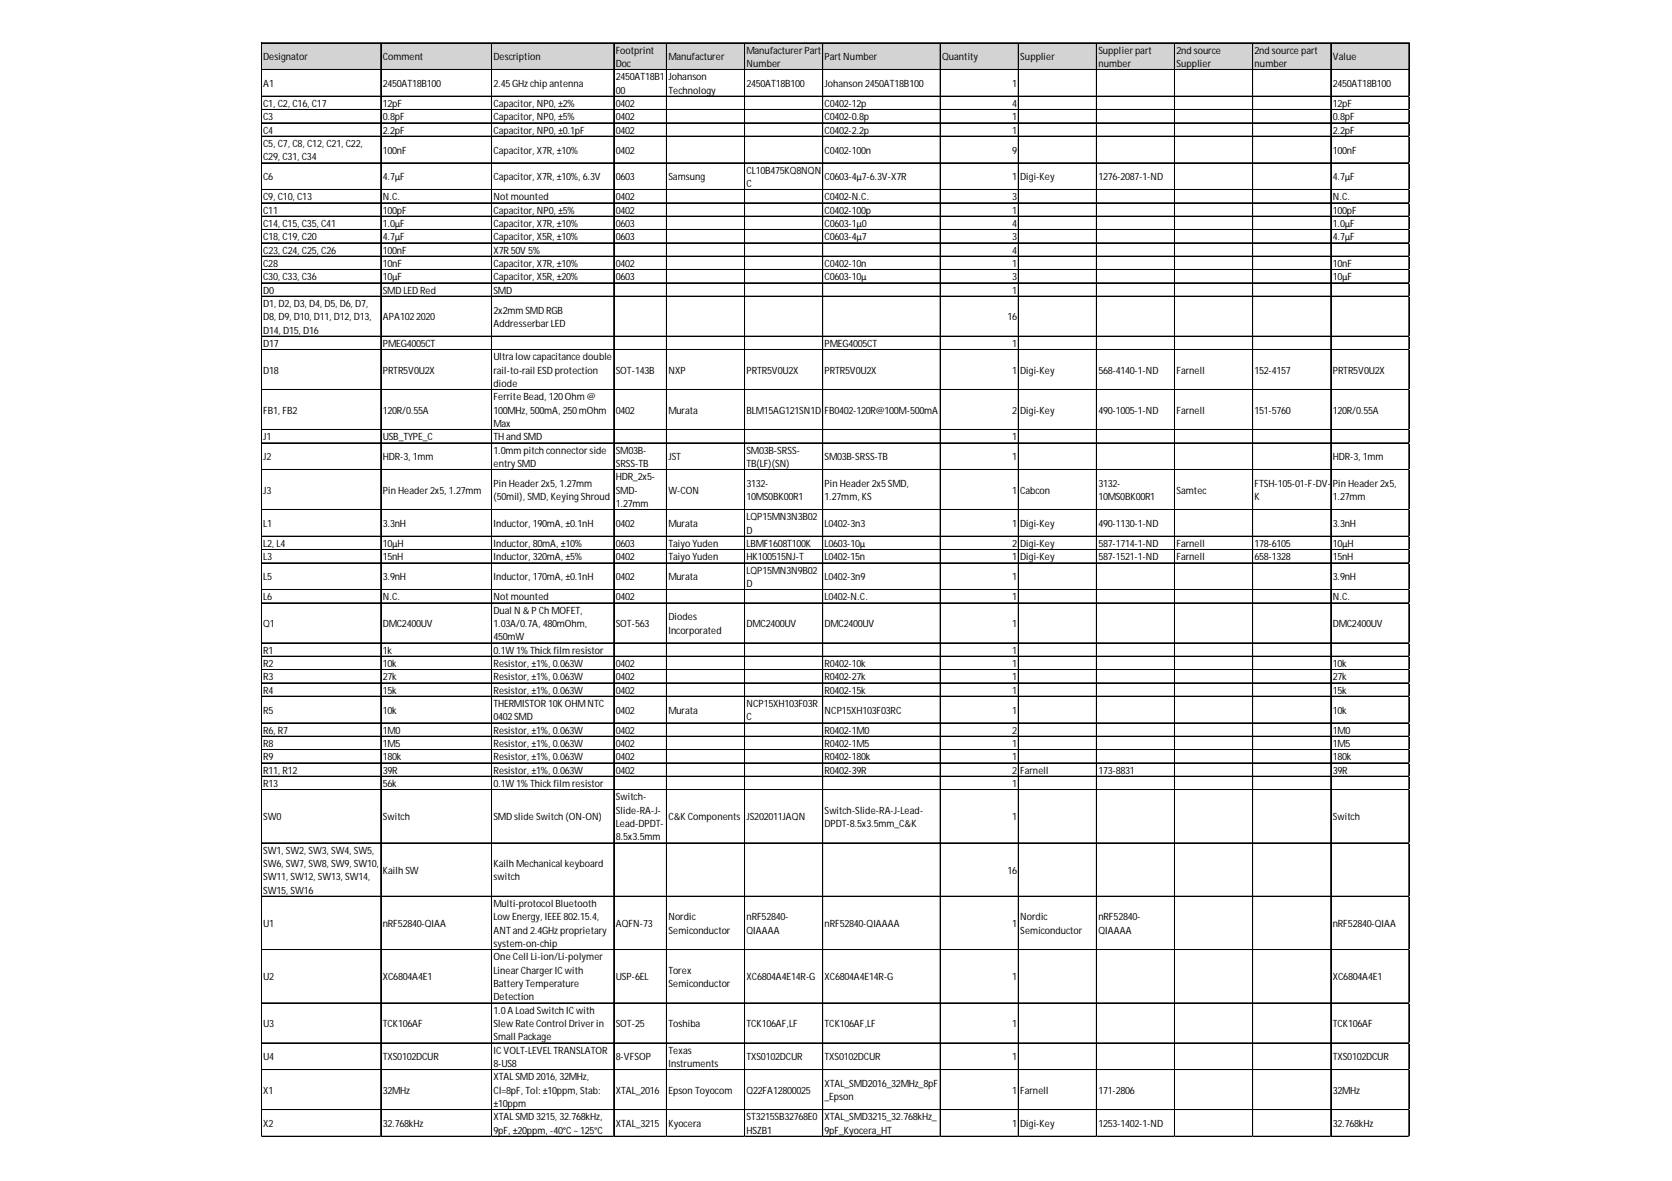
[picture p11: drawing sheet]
<svg xmlns="http://www.w3.org/2000/svg" width="297mm" height="210mm" viewBox="0 0 297 210" stroke-linecap="round" stroke-linejoin="round" font-family="sans-serif">
<defs><g id="words">
<g font-size="1.8">
<text x="46.8" y="10.7">Designator</text>
<text x="68" y="10.7">Comment</text>
<text x="87.7" y="10.7">Description</text>
<text x="109.4" y="9.5">Footprint</text>
<text x="109.4" y="11.9">Doc</text>
<text x="118.7" y="10.7">Manufacturer</text>
<text x="132.6" y="9.5">ManufacturerPart</text>
<text x="132.6" y="11.9">Number</text>
<text x="146.5" y="10.7">PartNumber</text>
<text x="167.4" y="10.7">Quantity</text>
<text x="181.3" y="10.7">Supplier</text>
<text x="195.1" y="9.5">Supplierpart</text>
<text x="195.1" y="11.9">number</text>
<text x="209" y="9.5">2nd source</text>
<text x="209" y="11.9">Supplier</text>
<text x="222.9" y="9.5">2nd sourcepart</text>
<text x="222.9" y="11.9">number</text>
<text x="236.8" y="10.7">Value</text>
<text x="46.8" y="15.5">A1</text>
<text x="68" y="15.5">2450AT18B100</text>
<text x="87.7" y="15.5">2.45GHzchipantenna</text>
<text x="109.4" y="14.3">2450AT18B1</text>
<text x="109.4" y="16.6">00</text>
<text x="118.7" y="14.3">Johanson</text>
<text x="118.7" y="16.6">Technology</text>
<text x="132.6" y="15.5">2450AT18B100</text>
<text x="146.5" y="15.5">Johanson 2450AT18B100</text>
<text x="179.8" y="15.5">1</text>
<text x="236.8" y="15.5">2450AT18B100</text>
<text x="46.8" y="19">C1, C2, C16, C17</text>
<text x="46.8" y="21.4">C3</text>
<text x="46.8" y="23.8">C4</text>
<text x="68" y="19">12pF</text>
<text x="68" y="21.4">0.8pF</text>
<text x="68" y="23.8">2.2pF</text>
<text x="87.7" y="19">Capacitor, NP0, ±2%</text>
<text x="87.7" y="21.4">Capacitor, NP0, ±5%</text>
<text x="87.7" y="23.8">Capacitor, NP0, ±0.1pF</text>
<text x="109.4" y="19">0402</text>
<text x="109.4" y="21.4">0402</text>
<text x="109.4" y="23.8">0402</text>
<text x="146.5" y="19">C0402-12p</text>
<text x="146.5" y="21.4">C0402-0.8p</text>
<text x="146.5" y="23.8">C0402-2.2p</text>
<text x="179.8" y="19">4</text>
<text x="179.8" y="21.4">1</text>
<text x="179.8" y="23.8">1</text>
<text x="236.8" y="19">12pF</text>
<text x="236.8" y="21.4">0.8pF</text>
<text x="236.8" y="23.8">2.2pF</text>
<text x="46.8" y="26.1">C5, C7, C8, C12, C21, C22,</text>
<text x="46.8" y="28.5">C29, C31, C34</text>
<text x="68" y="27.3">100nF</text>
<text x="87.7" y="27.3">Capacitor, X7R, ±10%</text>
<text x="109.4" y="27.3">0402</text>
<text x="146.5" y="27.3">C0402-100n</text>
<text x="179.8" y="27.3">9</text>
<text x="236.8" y="27.3">100nF</text>
<text x="46.8" y="32">C6</text>
<text x="46.8" y="35.6">C9, C10, C13</text>
<text x="68" y="32">4.7µF</text>
<text x="68" y="35.6">N.C.</text>
<text x="87.7" y="32">Capacitor, X7R, ±10%, 6.3V</text>
<text x="87.7" y="35.6">Notmounted</text>
<text x="109.4" y="32">0603</text>
<text x="109.4" y="35.6">0402</text>
<text x="118.7" y="32">Samsung</text>
<text x="132.6" y="30.9">CL10B475KQ8NQN</text>
<text x="132.6" y="33.2">C</text>
<text x="146.5" y="32">C0603-4µ7-6.3V-X7R</text>
<text x="146.5" y="35.6">C0402-N.C.</text>
<text x="179.8" y="32">1</text>
<text x="179.8" y="35.6">3</text>
<text x="181.3" y="32">Digi-Key</text>
<text x="195.1" y="32">1276-2087-1-ND</text>
<text x="236.8" y="32">4.7µF</text>
<text x="236.8" y="35.6">N.C.</text>
<text x="46.8" y="38">C11</text>
<text x="46.8" y="40.3">C14, C15, C35, C41</text>
<text x="68" y="38">100pF</text>
<text x="68" y="40.3">1.0µF</text>
<text x="87.7" y="38">Capacitor, NP0, ±5%</text>
<text x="87.7" y="40.3">Capacitor, X7R, ±10%</text>
<text x="109.4" y="38">0402</text>
<text x="109.4" y="40.3">0603</text>
<text x="146.5" y="38">C0402-100p</text>
<text x="146.5" y="40.3">C0603-1µ0</text>
<text x="179.8" y="38">1</text>
<text x="179.8" y="40.3">4</text>
<text x="236.8" y="38">100pF</text>
<text x="236.8" y="40.3">1.0µF</text>
<text x="46.8" y="42.7">C18, C19, C20</text>
<text x="46.8" y="45.1">C23, C24, C25, C26</text>
<text x="46.8" y="47.5">C28</text>
<text x="68" y="42.7">4.7µF</text>
<text x="68" y="45.1">100nF</text>
<text x="68" y="47.5">10nF</text>
<text x="87.7" y="42.7">Capacitor, X5R, ±10%</text>
<text x="87.7" y="45.1">X7R50V5%</text>
<text x="87.7" y="47.5">Capacitor, X7R, ±10%</text>
<text x="109.4" y="42.7">0603</text>
<text x="109.4" y="47.5">0402</text>
<text x="146.5" y="42.7">C0603-4µ7</text>
<text x="146.5" y="47.5">C0402-10n</text>
<text x="179.8" y="42.7">3</text>
<text x="179.8" y="45.1">4</text>
<text x="179.8" y="47.5">1</text>
<text x="236.8" y="42.7">4.7µF</text>
<text x="236.8" y="47.5">10nF</text>
<text x="46.8" y="49.8">C30, C33, C36</text>
<text x="46.8" y="52.2">D0</text>
<text x="68" y="49.8">10µF</text>
<text x="68" y="52.2">SMDLEDRed</text>
<text x="87.7" y="49.8">Capacitor, X5R, ±20%</text>
<text x="87.7" y="52.2">SMD</text>
<text x="109.4" y="49.8">0603</text>
<text x="146.5" y="49.8">C0603-10µ</text>
<text x="179.8" y="49.8">3</text>
<text x="179.8" y="52.2">1</text>
<text x="236.8" y="49.8">10µF</text>
<text x="46.8" y="54.6">D1, D2, D3, D4, D5, D6, D7,</text>
<text x="46.8" y="56.9">D8, D9, D10, D11, D12, D13,</text>
<text x="46.8" y="59.3">D14, D15, D16</text>
<text x="68" y="56.9">APA1022020</text>
<text x="87.7" y="55.7">2x2mmSMDRGB</text>
<text x="87.7" y="58.1">AddresserbarLED</text>
<text x="179" y="56.9">16</text>
<text x="46.8" y="61.7">D17</text>
<text x="68" y="61.7">PMEG4005CT</text>
<text x="87.7" y="64">Ultralowcapacitancedouble</text>
<text x="146.5" y="61.7">PMEG4005CT</text>
<text x="179.8" y="61.7">1</text>
<text x="46.8" y="66.4">D18</text>
<text x="68" y="66.4">PRTR5V0U2X</text>
<text x="87.7" y="66.4">rail-to-rail ESDprotection</text>
<text x="87.7" y="68.8">diode</text>
<text x="87.7" y="71.2">FerriteBead, 120Ohm@</text>
<text x="109.4" y="66.4">SOT-143B</text>
<text x="118.7" y="66.4">NXP</text>
<text x="132.6" y="66.4">PRTR5V0U2X</text>
<text x="146.5" y="66.4">PRTR5V0U2X</text>
<text x="179.8" y="66.4">1</text>
<text x="181.3" y="66.4">Digi-Key</text>
<text x="195.1" y="66.4">568-4140-1-ND</text>
<text x="209" y="66.4">Farnell</text>
<text x="222.9" y="66.4">152-4157</text>
<text x="236.8" y="66.4">PRTR5V0U2X</text>
<text x="46.8" y="73.5">FB1, FB2</text>
<text x="68" y="73.5">120R/0.55A</text>
<text x="87.7" y="73.5">100MHz, 500mA, 250mOhm</text>
<text x="87.7" y="75.9">Max</text>
<text x="109.4" y="73.5">0402</text>
<text x="118.7" y="73.5">Murata</text>
<text x="132.6" y="73.5">BLM15AG121SN1D</text>
<text x="146.5" y="73.5">FB0402-120R@100M-500mA</text>
<text x="179.8" y="73.5">2</text>
<text x="181.3" y="73.5">Digi-Key</text>
<text x="195.1" y="73.5">490-1005-1-ND</text>
<text x="209" y="73.5">Farnell</text>
<text x="222.9" y="73.5">151-5760</text>
<text x="236.8" y="73.5">120R/0.55A</text>
<text x="46.8" y="78.3">J1</text>
<text x="46.8" y="81.8">J2</text>
<text x="68" y="78.3">USB_TYPE_C</text>
<text x="68" y="81.8">HDR-3, 1mm</text>
<text x="87.7" y="78.3">THand SMD</text>
<text x="87.7" y="80.6">1.0mmpitchconnectorside</text>
<text x="87.7" y="83">entrySMD</text>
<text x="109.4" y="80.6">SM03B-</text>
<text x="109.4" y="83">SRSS-TB</text>
<text x="118.7" y="81.8">JST</text>
<text x="132.6" y="80.6">SM03B-SRSS-</text>
<text x="132.6" y="83">TB(LF)(SN)</text>
<text x="146.5" y="81.8">SM03B-SRSS-TB</text>
<text x="179.8" y="78.3">1</text>
<text x="179.8" y="81.8">1</text>
<text x="236.8" y="81.8">HDR-3, 1mm</text>
<text x="46.8" y="87.7">J3</text>
<text x="68" y="87.7">PinHeader2x5, 1.27mm</text>
<text x="87.7" y="86.6">PinHeader2x5, 1.27mm</text>
<text x="87.7" y="88.9">(50mil), SMD, KeyingShroud</text>
<text x="109.4" y="85.4">HDR_2x5-</text>
<text x="109.4" y="87.7">SMD-</text>
<text x="118.7" y="87.7">W-CON</text>
<text x="132.6" y="86.6">3132-</text>
<text x="132.6" y="88.9">10MS0BK00R1</text>
<text x="146.5" y="86.6">PinHeader2x5SMD,</text>
<text x="146.5" y="88.9">1.27mm, KS</text>
<text x="179.8" y="87.7">1</text>
<text x="181.3" y="87.7">Cabcon</text>
<text x="195.1" y="86.6">3132-</text>
<text x="195.1" y="88.9">10MS0BK00R1</text>
<text x="209" y="87.7">Samtec</text>
<text x="222.9" y="86.6">FTSH-105-01-F-DV-</text>
<text x="222.9" y="88.9">K</text>
<text x="236.8" y="86.6">PinHeader2x5,</text>
<text x="236.8" y="88.9">1.27mm</text>
<text x="46.8" y="93.7">L1</text>
<text x="68" y="93.7">3.3nH</text>
<text x="87.7" y="93.7">Inductor, 190mA, ±0.1nH</text>
<text x="109.4" y="90.1">1.27mm</text>
<text x="109.4" y="93.7">0402</text>
<text x="118.7" y="93.7">Murata</text>
<text x="132.6" y="92.5">LQP15MN3N3B02</text>
<text x="132.6" y="94.9">D</text>
<text x="146.5" y="93.7">L0402-3n3</text>
<text x="179.8" y="93.7">1</text>
<text x="181.3" y="93.7">Digi-Key</text>
<text x="195.1" y="93.7">490-1130-1-ND</text>
<text x="236.8" y="93.7">3.3nH</text>
<text x="46.8" y="97.2">L2, L4</text>
<text x="46.8" y="99.6">L3</text>
<text x="68" y="97.2">10µH</text>
<text x="68" y="99.6">15nH</text>
<text x="87.7" y="97.2">Inductor, 80mA, ±10%</text>
<text x="87.7" y="99.6">Inductor, 320mA, ±5%</text>
<text x="109.4" y="97.2">0603</text>
<text x="109.4" y="99.6">0402</text>
<text x="118.7" y="97.2">TaiyoYuden</text>
<text x="118.7" y="99.6">TaiyoYuden</text>
<text x="132.6" y="97.2">LBMF1608T100K</text>
<text x="132.6" y="99.6">HK100515NJ-T</text>
<text x="132.6" y="102">LQP15MN3N9B02</text>
<text x="146.5" y="97.2">L0603-10µ</text>
<text x="146.5" y="99.6">L0402-15n</text>
<text x="179.8" y="97.2">2</text>
<text x="179.8" y="99.6">1</text>
<text x="181.3" y="97.2">Digi-Key</text>
<text x="181.3" y="99.6">Digi-Key</text>
<text x="195.1" y="97.2">587-1714-1-ND</text>
<text x="195.1" y="99.6">587-1521-1-ND</text>
<text x="209" y="97.2">Farnell</text>
<text x="209" y="99.6">Farnell</text>
<text x="222.9" y="97.2">178-6105</text>
<text x="222.9" y="99.6">658-1328</text>
<text x="236.8" y="97.2">10µH</text>
<text x="236.8" y="99.6">15nH</text>
<text x="46.8" y="103.1">L5</text>
<text x="46.8" y="106.7">L6</text>
<text x="68" y="103.1">3.9nH</text>
<text x="68" y="106.7">N.C.</text>
<text x="87.7" y="103.1">Inductor, 170mA, ±0.1nH</text>
<text x="87.7" y="106.7">Notmounted</text>
<text x="109.4" y="103.1">0402</text>
<text x="109.4" y="106.7">0402</text>
<text x="118.7" y="103.1">Murata</text>
<text x="132.6" y="104.3">D</text>
<text x="146.5" y="103.1">L0402-3n9</text>
<text x="146.5" y="106.7">L0402-N.C.</text>
<text x="179.8" y="103.1">1</text>
<text x="179.8" y="106.7">1</text>
<text x="236.8" y="103.1">3.9nH</text>
<text x="236.8" y="106.7">N.C.</text>
<text x="46.8" y="111.4">Q1</text>
<text x="68" y="111.4">DMC2400UV</text>
<text x="87.7" y="109.1">Dual N &amp; PCh MOFET,</text>
<text x="87.7" y="111.4">1.03A/0.7A, 480mOhm,</text>
<text x="87.7" y="113.8">450mW</text>
<text x="109.4" y="111.4">SOT-563</text>
<text x="118.7" y="110.3">Diodes</text>
<text x="118.7" y="112.6">Incorporated</text>
<text x="132.6" y="111.4">DMC2400UV</text>
<text x="146.5" y="111.4">DMC2400UV</text>
<text x="179.8" y="111.4">1</text>
<text x="236.8" y="111.4">DMC2400UV</text>
<text x="46.8" y="116.2">R1</text>
<text x="46.8" y="118.6">R2</text>
<text x="68" y="116.2">1k</text>
<text x="68" y="118.6">10k</text>
<text x="87.7" y="116.2">0.1W1%Thickfilmresistor</text>
<text x="87.7" y="118.6">Resistor, ±1%, 0.063W</text>
<text x="109.4" y="118.6">0402</text>
<text x="146.5" y="118.6">R0402-10k</text>
<text x="179.8" y="116.2">1</text>
<text x="179.8" y="118.6">1</text>
<text x="236.8" y="118.6">10k</text>
<text x="46.8" y="120.9">R3</text>
<text x="46.8" y="123.3">R4</text>
<text x="68" y="120.9">27k</text>
<text x="68" y="123.3">15k</text>
<text x="87.7" y="120.9">Resistor, ±1%, 0.063W</text>
<text x="87.7" y="123.3">Resistor, ±1%, 0.063W</text>
<text x="87.7" y="125.7">THERMISTOR10KOHMNTC</text>
<text x="109.4" y="120.9">0402</text>
<text x="109.4" y="123.3">0402</text>
<text x="132.6" y="125.7">NCP15XH103F03R</text>
<text x="146.5" y="120.9">R0402-27k</text>
<text x="146.5" y="123.3">R0402-15k</text>
<text x="179.8" y="120.9">1</text>
<text x="179.8" y="123.3">1</text>
<text x="236.8" y="120.9">27k</text>
<text x="236.8" y="123.3">15k</text>
<text x="46.8" y="126.8">R5</text>
<text x="46.8" y="130.4">R6, R7</text>
<text x="68" y="126.8">10k</text>
<text x="68" y="130.4">1M0</text>
<text x="87.7" y="128">0402SMD</text>
<text x="87.7" y="130.4">Resistor, ±1%, 0.063W</text>
<text x="109.4" y="126.8">0402</text>
<text x="109.4" y="130.4">0402</text>
<text x="118.7" y="126.8">Murata</text>
<text x="132.6" y="128">C</text>
<text x="146.5" y="126.8">NCP15XH103F03RC</text>
<text x="146.5" y="130.4">R0402-1M0</text>
<text x="179.8" y="126.8">1</text>
<text x="179.8" y="130.4">2</text>
<text x="236.8" y="126.8">10k</text>
<text x="236.8" y="130.4">1M0</text>
<text x="46.8" y="132.8">R8</text>
<text x="46.8" y="135.1">R9</text>
<text x="46.8" y="137.5">R11, R12</text>
<text x="68" y="132.8">1M5</text>
<text x="68" y="135.1">180k</text>
<text x="68" y="137.5">39R</text>
<text x="87.7" y="132.8">Resistor, ±1%, 0.063W</text>
<text x="87.7" y="135.1">Resistor, ±1%, 0.063W</text>
<text x="87.7" y="137.5">Resistor, ±1%, 0.063W</text>
<text x="109.4" y="132.8">0402</text>
<text x="109.4" y="135.1">0402</text>
<text x="109.4" y="137.5">0402</text>
<text x="146.5" y="132.8">R0402-1M5</text>
<text x="146.5" y="135.1">R0402-180k</text>
<text x="146.5" y="137.5">R0402-39R</text>
<text x="179.8" y="132.8">1</text>
<text x="179.8" y="135.1">1</text>
<text x="179.8" y="137.5">2</text>
<text x="181.3" y="137.5">Farnell</text>
<text x="195.1" y="137.5">173-8831</text>
<text x="236.8" y="132.8">1M5</text>
<text x="236.8" y="135.1">180k</text>
<text x="236.8" y="137.5">39R</text>
<text x="46.8" y="139.9">R13</text>
<text x="68" y="139.9">56k</text>
<text x="87.7" y="139.9">0.1W1%Thickfilmresistor</text>
<text x="109.4" y="142.3">Switch-</text>
<text x="179.8" y="139.9">1</text>
<text x="46.8" y="145.8">SW0</text>
<text x="68" y="145.8">Switch</text>
<text x="87.7" y="145.8">SMDslideSwitch(ON-ON)</text>
<text x="109.4" y="144.6">Slide-RA-J-</text>
<text x="109.4" y="147">Lead-DPDT-</text>
<text x="109.4" y="149.4">8.5x3.5mm</text>
<text x="118.7" y="145.8">C&amp;KComponents</text>
<text x="132.6" y="145.8">JS202011JAQN</text>
<text x="146.5" y="144.6">Switch-Slide-RA-J-Lead-</text>
<text x="146.5" y="147">DPDT-8.5x3.5mm_C&amp;K</text>
<text x="179.8" y="145.8">1</text>
<text x="236.8" y="145.8">Switch</text>
<text x="46.8" y="151.7">SW1, SW2, SW3, SW4, SW5,</text>
<text x="46.8" y="154.1">SW6, SW7, SW8, SW9, SW10,</text>
<text x="68" y="155.3">KailhSW</text>
<text x="87.7" y="154.1">KailhMechanical keyboard</text>
<text x="179" y="155.3">16</text>
<text x="46.8" y="156.5">SW11, SW12, SW13, SW14,</text>
<text x="46.8" y="158.8">SW15, SW16</text>
<text x="87.7" y="156.5">switch</text>
<text x="87.7" y="161.2">Multi-protocol Bluetooth</text>
<text x="46.8" y="164.8">U1</text>
<text x="68" y="164.8">nRF52840-QIAA</text>
<text x="87.7" y="163.6">LowEnergy, IEEE802.15.4,</text>
<text x="87.7" y="166">ANTand 2.4GHzproprietary</text>
<text x="109.4" y="164.8">AQFN-73</text>
<text x="118.7" y="163.6">Nordic</text>
<text x="118.7" y="166">Semiconductor</text>
<text x="132.6" y="163.6">nRF52840-</text>
<text x="132.6" y="166">QIAAAA</text>
<text x="146.5" y="164.8">nRF52840-QIAAAA</text>
<text x="179.8" y="164.8">1</text>
<text x="181.3" y="163.6">Nordic</text>
<text x="181.3" y="166">Semiconductor</text>
<text x="195.1" y="163.6">nRF52840-</text>
<text x="195.1" y="166">QIAAAA</text>
<text x="236.8" y="164.8">nRF52840-QIAA</text>
<text x="87.7" y="168.3">system-on-chip</text>
<text x="87.7" y="170.7">OneCell Li-ion/Li-polymer</text>
<text x="87.7" y="173.1">LinearChargerICwith</text>
<text x="118.7" y="173.1">Torex</text>
<text x="46.8" y="174.2">U2</text>
<text x="68" y="174.2">XC6804A4E1</text>
<text x="87.7" y="175.4">BatteryTemperature</text>
<text x="87.7" y="177.8">Detection</text>
<text x="109.4" y="174.2">USP-6EL</text>
<text x="118.7" y="175.4">Semiconductor</text>
<text x="132.6" y="174.2">XC6804A4E14R-G</text>
<text x="146.5" y="174.2">XC6804A4E14R-G</text>
<text x="179.8" y="174.2">1</text>
<text x="236.8" y="174.2">XC6804A4E1</text>
<text x="46.8" y="182.5">U3</text>
<text x="68" y="182.5">TCK106AF</text>
<text x="87.7" y="180.2">1.0ALoad SwitchICwith</text>
<text x="87.7" y="182.5">SlewRateControl Driverin</text>
<text x="87.7" y="184.9">Small Package</text>
<text x="109.4" y="182.5">SOT-25</text>
<text x="118.7" y="182.5">Toshiba</text>
<text x="132.6" y="182.5">TCK106AF,LF</text>
<text x="146.5" y="182.5">TCK106AF,LF</text>
<text x="179.8" y="182.5">1</text>
<text x="236.8" y="182.5">TCK106AF</text>
<text x="46.8" y="188.5">U4</text>
<text x="68" y="188.5">TXS0102DCUR</text>
<text x="87.7" y="187.3">ICVOLT-LEVELTRANSLATOR</text>
<text x="87.7" y="189.7">8-US8</text>
<text x="109.4" y="188.5">8-VFSOP</text>
<text x="118.7" y="187.3">Texas</text>
<text x="118.7" y="189.7">Instruments</text>
<text x="132.6" y="188.5">TXS0102DCUR</text>
<text x="146.5" y="188.5">TXS0102DCUR</text>
<text x="179.8" y="188.5">1</text>
<text x="236.8" y="188.5">TXS0102DCUR</text>
<text x="46.8" y="194.4">X1</text>
<text x="68" y="194.4">32MHz</text>
<text x="87.7" y="192">XTALSMD2016, 32MHz,</text>
<text x="87.7" y="194.4">Cl=8pF, Tol: ±10ppm, Stab:</text>
<text x="87.7" y="196.8">±10ppm</text>
<text x="109.4" y="194.4">XTAL_2016</text>
<text x="118.7" y="194.4">Epson Toyocom</text>
<text x="132.6" y="194.4">Q22FA12800025</text>
<text x="146.5" y="193.2">XTAL_SMD2016_32MHz_8pF</text>
<text x="146.5" y="195.6">_Epson</text>
<text x="179.8" y="194.4">1</text>
<text x="181.3" y="194.4">Farnell</text>
<text x="195.1" y="194.4">171-2806</text>
<text x="236.8" y="194.4">32MHz</text>
<text x="46.8" y="200.3">X2</text>
<text x="68" y="200.3">32.768kHz</text>
<text x="87.7" y="199.1">XTALSMD3215, 32.768kHz,</text>
<text x="87.7" y="201.5">9pF, ±20ppm, -40°C~125°C</text>
<text x="109.4" y="200.3">XTAL_3215</text>
<text x="118.7" y="200.3">Kyocera</text>
<text x="132.6" y="199.1">ST3215SB32768E0</text>
<text x="132.6" y="201.5">HSZB1</text>
<text x="146.5" y="199.1">XTAL_SMD3215_32.768kHz_</text>
<text x="146.5" y="201.5">9pF_Kyocera_HT</text>
<text x="179.8" y="200.3">1</text>
<text x="181.3" y="200.3">Digi-Key</text>
<text x="195.1" y="200.3">1253-1402-1-ND</text>
<text x="236.8" y="200.3">32.768kHz</text>
</g>
</g></defs>
<path d="M46.5 7.7h204v4.8h-204z" fill="#d3d3d3"/>
<g fill="none" stroke="#000" stroke-width=".18">
<path d="M46.4 7.6v194.5M46.5 7.6v194.5M46.5 7.6h203.9M46.5 7.7h203.9M46.5 12.3h203.9M46.5 12.4h203.9M46.5 17.1h203.9M46.5 19.5h203.9M67.6 7.7v194.4M67.7 7.7v194.4M87.3 7.7v194.4M87.4 7.7v194.4"/>
<path d="M109 7.7v194.4M109.1 7.7v194.4M118.4 7.7v194.4M118.5 7.7v194.4M132.3 7.7v194.4M146.1 7.7v194.4M146.2 7.7v194.4M167 7.7v194.4M167.1 7.7v194.4M180.9 7.7v194.4M181 7.7v194.4M194.8 7.7v194.4"/>
<path d="M208.7 7.7v194.4M222.5 7.7v194.4M222.6 7.7v194.4M236.4 7.7v194.4M236.5 7.7v194.4M250.3 7.7v194.4M46.5 21.8h203.9M46.5 21.9h203.9M46.5 24.2h203.9M46.5 24.3h203.9M46.5 28.9h203.9M46.5 29h203.9"/>
<path d="M46.5 33.7h203.9M46.5 36h203.9M46.5 36.1h203.9M46.5 38.4h203.9M46.5 38.5h203.9M46.5 40.8h203.9M46.5 43.2h203.9M46.5 45.5h203.9M46.5 45.6h203.9M46.5 47.9h203.9M46.5 48h203.9M46.5 50.3h203.9"/>
<path d="M46.5 52.6h203.9M46.5 52.7h203.9M46.5 59.7h203.9M46.5 59.8h203.9M46.5 62.1h203.9M46.5 62.2h203.9M46.5 69.2h203.9M46.5 69.3h203.9M46.5 76.3h203.9M46.5 76.4h203.9M46.5 78.7h203.9M46.5 78.8h203.9"/>
<path d="M46.5 83.4h203.9M46.5 83.5h203.9M46.5 90.6h203.9M46.5 95.3h203.9M46.5 95.4h203.9M46.5 97.7h203.9M46.5 100h203.9M46.5 100.1h203.9M46.5 104.8h203.9M46.5 107.1h203.9M46.5 107.2h203.9M46.5 114.3h203.9"/>
<path d="M46.5 116.6h203.9M46.5 116.7h203.9M46.5 119h203.9M46.5 119.1h203.9M46.5 121.4h203.9M46.5 123.7h203.9M46.5 123.8h203.9M46.5 128.5h203.9M46.5 130.8h203.9M46.5 130.9h203.9M46.5 133.2h203.9M46.5 133.3h203.9"/>
<path d="M46.5 135.6h203.9M46.5 138h203.9M46.5 140.3h203.9M46.5 140.4h203.9M46.5 149.8h203.9M46.5 149.9h203.9M46.5 159.3h203.9M46.5 168.8h203.9M46.5 178.2h203.9M46.5 178.3h203.9M46.5 185.4h203.9M46.5 190.1h203.9"/>
<path d="M46.5 190.2h203.9M46.5 197.2h203.9M46.5 197.3h203.9M46.5 201.9h203.9M46.5 202h203.9"/>
</g>
<path d="M46.4 202.1h.1" fill="none" stroke="#d4d4d4" stroke-width=".18"/>
<path d="M46.4 202.1h.1z" fill="#d4d4d4"/>
<path d="M67.6 202.1h.1" fill="none" stroke="#d4d4d4" stroke-width=".18"/>
<path d="M67.6 202.1h.1z" fill="#d4d4d4"/>
<path d="M87.3 202.1h.1" fill="none" stroke="#d4d4d4" stroke-width=".18"/>
<path d="M87.3 202.1h.1z" fill="#d4d4d4"/>
<path d="M109 202.1h.1" fill="none" stroke="#d4d4d4" stroke-width=".18"/>
<path d="M109 202.1h.1z" fill="#d4d4d4"/>
<path d="M118.4 202.1h.1" fill="none" stroke="#d4d4d4" stroke-width=".18"/>
<path d="M118.4 202.1h.1z" fill="#d4d4d4"/>
<path d="M132.3 202.1h.1" fill="none" stroke="#d4d4d4" stroke-width=".18"/>
<path d="M132.3 202.1h.1z" fill="#d4d4d4"/>
<path d="M146.1 202.1h.1" fill="none" stroke="#d4d4d4" stroke-width=".18"/>
<path d="M146.1 202.1h.2z" fill="#d4d4d4"/>
<path d="M167 202.1h.1" fill="none" stroke="#d4d4d4" stroke-width=".18"/>
<path d="M167 202.1h.1z" fill="#d4d4d4"/>
<path d="M180.9 202.1h.1" fill="none" stroke="#d4d4d4" stroke-width=".18"/>
<path d="M180.9 202.1h.1z" fill="#d4d4d4"/>
<path d="M194.8 202.1h.1" fill="none" stroke="#d4d4d4" stroke-width=".18"/>
<path d="M194.8 202.1h.1z" fill="#d4d4d4"/>
<path d="M208.7 202.1h.1" fill="none" stroke="#d4d4d4" stroke-width=".18"/>
<path d="M208.7 202.1h.1z" fill="#d4d4d4"/>
<path d="M222.5 202.1h.1" fill="none" stroke="#d4d4d4" stroke-width=".18"/>
<path d="M222.5 202.1h.1z" fill="#d4d4d4"/>
<path d="M236.4 202.1h.1" fill="none" stroke="#d4d4d4" stroke-width=".18"/>
<path d="M236.4 202.1h.1z" fill="#d4d4d4"/>
<path d="M250.3 202.1h.1" fill="none" stroke="#d4d4d4" stroke-width=".18"/>
<path d="M250.3 202.1h.1z" fill="#d4d4d4"/>
<path d="M250.4 17.1h.1" fill="none" stroke="#d4d4d4" stroke-width=".18"/>
<path d="M250.4 17.1l.1 .1z" fill="#d4d4d4"/>
<path d="M250.4 19.5h.1" fill="none" stroke="#d4d4d4" stroke-width=".18"/>
<path d="M250.4 19.5l.1 .1z" fill="#d4d4d4"/>
<path d="M250.4 21.8h.1" fill="none" stroke="#d4d4d4" stroke-width=".18"/>
<path d="M250.4 21.8l.1 .1z" fill="#d4d4d4"/>
<path d="M250.4 24.2h.1" fill="none" stroke="#d4d4d4" stroke-width=".18"/>
<path d="M250.4 24.2l.1 .1z" fill="#d4d4d4"/>
<path d="M250.4 28.9h.1" fill="none" stroke="#d4d4d4" stroke-width=".18"/>
<path d="M250.4 28.9l.1 .2z" fill="#d4d4d4"/>
<path d="M250.4 33.7h.1" fill="none" stroke="#d4d4d4" stroke-width=".18"/>
<path d="M250.4 33.7l.1 .1z" fill="#d4d4d4"/>
<path d="M250.4 36h.1" fill="none" stroke="#d4d4d4" stroke-width=".18"/>
<path d="M250.4 36l.1 .2z" fill="#d4d4d4"/>
<path d="M250.4 38.4h.1" fill="none" stroke="#d4d4d4" stroke-width=".18"/>
<path d="M250.4 38.4l.1 .1z" fill="#d4d4d4"/>
<path d="M250.4 40.8h.1" fill="none" stroke="#d4d4d4" stroke-width=".18"/>
<path d="M250.4 40.8l.1 .1z" fill="#d4d4d4"/>
<path d="M250.4 43.2h.1" fill="none" stroke="#d4d4d4" stroke-width=".18"/>
<path d="M250.4 43.2l.1 .1z" fill="#d4d4d4"/>
<path d="M250.4 45.5h.1" fill="none" stroke="#d4d4d4" stroke-width=".18"/>
<path d="M250.4 45.5l.1 .1z" fill="#d4d4d4"/>
<path d="M250.4 47.9h.1" fill="none" stroke="#d4d4d4" stroke-width=".18"/>
<path d="M250.4 47.9l.1 .1z" fill="#d4d4d4"/>
<path d="M250.4 50.3h.1" fill="none" stroke="#d4d4d4" stroke-width=".18"/>
<path d="M250.4 50.3l.1 .1z" fill="#d4d4d4"/>
<path d="M250.4 52.6h.1" fill="none" stroke="#d4d4d4" stroke-width=".18"/>
<path d="M250.4 52.6l.1 .2z" fill="#d4d4d4"/>
<path d="M250.4 59.7h.1" fill="none" stroke="#d4d4d4" stroke-width=".18"/>
<path d="M250.4 59.7l.1 .2z" fill="#d4d4d4"/>
<path d="M250.4 62.1h.1" fill="none" stroke="#d4d4d4" stroke-width=".18"/>
<path d="M250.4 62.1l.1 .1z" fill="#d4d4d4"/>
<path d="M250.4 69.2h.1" fill="none" stroke="#d4d4d4" stroke-width=".18"/>
<path d="M250.4 69.2l.1 .1z" fill="#d4d4d4"/>
<path d="M250.4 76.3h.1" fill="none" stroke="#d4d4d4" stroke-width=".18"/>
<path d="M250.4 76.3l.1 .2z" fill="#d4d4d4"/>
<path d="M250.4 78.7h.1" fill="none" stroke="#d4d4d4" stroke-width=".18"/>
<path d="M250.4 78.7l.1 .1z" fill="#d4d4d4"/>
<path d="M250.4 83.4h.1" fill="none" stroke="#d4d4d4" stroke-width=".18"/>
<path d="M250.4 83.4l.1 .2z" fill="#d4d4d4"/>
<path d="M250.4 90.6h.1" fill="none" stroke="#d4d4d4" stroke-width=".18"/>
<path d="M250.4 90.6l.1 .1z" fill="#d4d4d4"/>
<path d="M250.4 95.3h.1" fill="none" stroke="#d4d4d4" stroke-width=".18"/>
<path d="M250.4 95.3l.1 .1z" fill="#d4d4d4"/>
<path d="M250.4 97.7h.1" fill="none" stroke="#d4d4d4" stroke-width=".18"/>
<path d="M250.4 97.7l.1 .1z" fill="#d4d4d4"/>
<path d="M250.4 100h.1" fill="none" stroke="#d4d4d4" stroke-width=".18"/>
<path d="M250.4 100l.1 .2z" fill="#d4d4d4"/>
<path d="M250.4 104.8h.1" fill="none" stroke="#d4d4d4" stroke-width=".18"/>
<path d="M250.4 104.8l.1 .1z" fill="#d4d4d4"/>
<path d="M250.4 107.1h.1" fill="none" stroke="#d4d4d4" stroke-width=".18"/>
<path d="M250.4 107.1l.1 .2z" fill="#d4d4d4"/>
<path d="M250.4 114.3h.1" fill="none" stroke="#d4d4d4" stroke-width=".18"/>
<path d="M250.4 114.3l.1 .1z" fill="#d4d4d4"/>
<path d="M250.4 116.6h.1" fill="none" stroke="#d4d4d4" stroke-width=".18"/>
<path d="M250.4 116.6l.1 .1z" fill="#d4d4d4"/>
<path d="M250.4 119h.1" fill="none" stroke="#d4d4d4" stroke-width=".18"/>
<path d="M250.4 119l.1 .1z" fill="#d4d4d4"/>
<path d="M250.4 121.4h.1" fill="none" stroke="#d4d4d4" stroke-width=".18"/>
<path d="M250.4 121.4l.1 .1z" fill="#d4d4d4"/>
<path d="M250.4 123.7h.1" fill="none" stroke="#d4d4d4" stroke-width=".18"/>
<path d="M250.4 123.7l.1 .2z" fill="#d4d4d4"/>
<path d="M250.4 128.5h.1" fill="none" stroke="#d4d4d4" stroke-width=".18"/>
<path d="M250.4 128.5l.1 .1z" fill="#d4d4d4"/>
<path d="M250.4 130.8h.1" fill="none" stroke="#d4d4d4" stroke-width=".18"/>
<path d="M250.4 130.8l.1 .2z" fill="#d4d4d4"/>
<path d="M250.4 133.2h.1" fill="none" stroke="#d4d4d4" stroke-width=".18"/>
<path d="M250.4 133.2l.1 .1z" fill="#d4d4d4"/>
<path d="M250.4 135.6h.1" fill="none" stroke="#d4d4d4" stroke-width=".18"/>
<path d="M250.4 135.6l.1 .1z" fill="#d4d4d4"/>
<path d="M250.4 138h.1" fill="none" stroke="#d4d4d4" stroke-width=".18"/>
<path d="M250.4 138l.1 .1z" fill="#d4d4d4"/>
<path d="M250.4 140.3h.1" fill="none" stroke="#d4d4d4" stroke-width=".18"/>
<path d="M250.4 140.3l.1 .1z" fill="#d4d4d4"/>
<path d="M250.4 149.8h.1" fill="none" stroke="#d4d4d4" stroke-width=".18"/>
<path d="M250.4 149.8l.1 .1z" fill="#d4d4d4"/>
<path d="M250.4 159.3h.1" fill="none" stroke="#d4d4d4" stroke-width=".18"/>
<path d="M250.4 159.3l.1 .1z" fill="#d4d4d4"/>
<path d="M250.4 168.8h.1" fill="none" stroke="#d4d4d4" stroke-width=".18"/>
<path d="M250.4 168.8l.1 .1z" fill="#d4d4d4"/>
<path d="M250.4 178.2h.1" fill="none" stroke="#d4d4d4" stroke-width=".18"/>
<path d="M250.4 178.2l.1 .2z" fill="#d4d4d4"/>
<path d="M250.4 185.4h.1" fill="none" stroke="#d4d4d4" stroke-width=".18"/>
<path d="M250.4 185.4l.1 .1z" fill="#d4d4d4"/>
<path d="M250.4 190.1h.1" fill="none" stroke="#d4d4d4" stroke-width=".18"/>
<path d="M250.4 190.1l.1 .1z" fill="#d4d4d4"/>
<path d="M250.4 197.2h.1" fill="none" stroke="#d4d4d4" stroke-width=".18"/>
<path d="M250.4 197.2l.1 .1z" fill="#d4d4d4"/>
<path d="M250.4 201.9h.1" fill="none" stroke="#d4d4d4" stroke-width=".18"/>
<path d="M250.4 201.9l.1 .2z" fill="#d4d4d4"/>
<use href="#words"/>
</svg>
